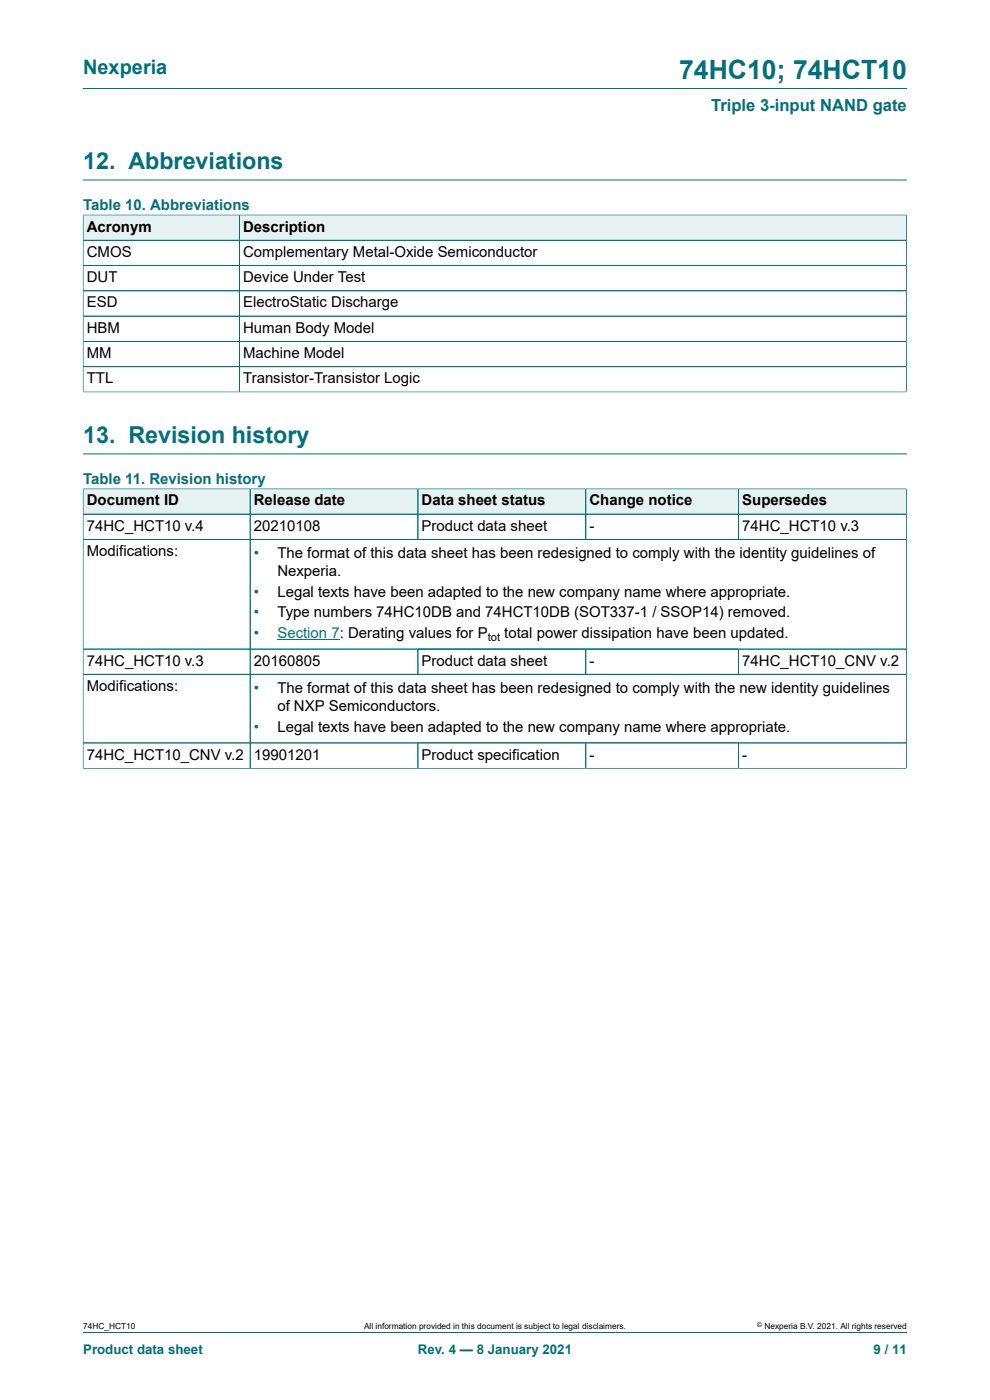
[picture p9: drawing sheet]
<svg xmlns="http://www.w3.org/2000/svg" width="210mm" height="297mm" viewBox="0 0 210 297" stroke-linecap="round" stroke-linejoin="round" font-family="sans-serif">
<defs><g id="words">
<text font-size="5.6" fill="#036f7b" x="144.1" y="16.8">74HC10; 74HCT10</text>
<g font-size="4.9" fill="#036f7b">
<text x="17.6" y="35.9">12. Abbreviations</text>
<text x="17.6" y="94">13. Revision history</text>
</g>
<text font-size="4.2" fill="#036f7b" x="17.6" y="15.6">Nexperia</text>
<text font-size="3.5" fill="#036f7b" x="150.8" y="23.7">Triple 3-input NAND gate</text>
<g font-size="3.2" fill="#036f7b">
<text x="17.6" y="44.5">Table 10. Abbreviations</text>
<text x="17.6" y="102.6">Table 11. Revision history</text>
<text x="53.8" y="118.5">•</text>
<text x="53.8" y="126.6">•</text>
<text x="53.8" y="131">•</text>
<text x="53.8" y="135.3">•</text>
<text x="53.8" y="147.1">•</text>
<text x="53.8" y="155.2">•</text>
</g>
<g font-size="3.2">
<text x="18.4" y="49.1">Acronym</text>
<text x="51.6" y="49.1">Description</text>
<text x="18.4" y="54.5">CMOS</text>
<text x="18.4" y="59.8">DUT</text>
<text x="51.6" y="54.5">Complementary Metal-Oxide Semiconductor</text>
<text x="51.6" y="59.8">Device Under Test</text>
<text x="18.4" y="65.2">ESD</text>
<text x="51.6" y="65.2">ElectroStatic Discharge</text>
<text x="18.4" y="70.6">HBM</text>
<text x="51.6" y="70.6">Human Body Model</text>
<text x="18.4" y="75.9">MM</text>
<text x="51.6" y="75.9">Machine Model</text>
<text x="18.4" y="81.3">TTL</text>
<text x="51.6" y="81.3">Transistor-Transistor Logic</text>
<text x="18.4" y="107.2">Document ID</text>
<text x="53.8" y="107.2">Release date</text>
<text x="89.4" y="107.2">Data sheet status</text>
<text x="125" y="107.2">Change notice</text>
<text x="157.5" y="107.2">Supersedes</text>
<text x="18.4" y="112.6">74HC_HCT10 v.4</text>
<text x="53.8" y="112.6">20210108</text>
<text x="89.4" y="112.6">Product data sheet</text>
<text x="125" y="112.6">-</text>
<text x="157.5" y="112.6">74HC_HCT10 v.3</text>
<text x="18.4" y="117.9">Modifications:</text>
<text x="58.8" y="118.5">The format of this data sheet has been redesigned to comply with the identity guidelines of</text>
<text x="58.8" y="122.3">Nexperia.</text>
<text x="58.8" y="126.6">Legal texts have been adapted to the new company name where appropriate.</text>
<text x="58.8" y="131">Type numbers 74HC10DB and 74HCT10DB (SOT337-1 / SSOP14) removed.</text>
<text x="107" y="135.3">total power dissipation have been updated.</text>
<text x="18.4" y="141.2">74HC_HCT10 v.3</text>
<text x="53.8" y="141.2">20160805</text>
<text x="89.4" y="141.2">Product data sheet</text>
<text x="125" y="141.2">-</text>
<text x="157.5" y="141.2">74HC_HCT10_CNV v.2</text>
<text x="18.4" y="146.6">Modifications:</text>
<text x="58.8" y="147.1">The format of this data sheet has been redesigned to comply with the new identity guidelines</text>
<text x="58.8" y="150.9">of NXP Semiconductors.</text>
<text x="58.8" y="155.2">Legal texts have been adapted to the new company name where appropriate.</text>
<text x="18.4" y="161.1">74HC_HCT10_CNV v.2</text>
<text x="53.8" y="161.1">19901201</text>
<text x="89.4" y="161.1">Product specification</text>
<text x="125" y="161.1">-</text>
<text x="157.5" y="161.1">-</text>
</g>
<text font-size="3.2" fill="#00f" x="58.8" y="135.3">Section 7: Derating values for P</text>
<g font-size="2.8" fill="#036f7b">
<text x="17.6" y="287.2">Product data sheet</text>
<text x="88.6" y="287.2">Rev. 4 — 8 January 2021</text>
<text x="185.3" y="287.2">9 / 11</text>
</g>
<text font-size="2.4" x="103.4" y="135.9">tot</text>
<g font-size="1.8">
<text x="17.6" y="282">74HC_HCT10</text>
<text x="77.2" y="282">All information provided in this document is subject to legal disclaimers.</text>
<text x="162.2" y="282">Nexperia B.V. 2021. All rights reserved</text>
</g>
<text font-size="1.4" x="160.6" y="281.6">©</text>
</g></defs>
<path d="M17.6 18.8h174.8M17.6 38.2h174.8" fill="none" stroke="#036f7b" stroke-width=".21"/>
<path d="M17.7 45.7h33v5.2h-33z" fill="#e6f1f2"/>
<path d="M17.6 45.5v5.5h33.2v-5.4h-33.2" fill="none" stroke="#036f7b" stroke-width=".21"/>
<path d="M50.9 45.7h141.3v5.2h-141.3z" fill="#e6f1f2"/>
<path d="M17.6 51h174.7M17.6 56.3h174.7M17.6 45.7v37.5M17.7 45.6h174.6M50.8 45.6v37.5M192.3 45.5v37.7M17.6 61.7h174.7M17.6 67.1h174.7M17.6 72.4h174.7M17.6 77.8h174.7M17.6 83.1h174.7M17.6 96.3h174.8" fill="none" stroke="#036f7b" stroke-width=".21"/>
<path d="M17.7 103.8h35.3v5.2h-35.3z" fill="#e6f1f2"/>
<path d="M17.6 103.6v5.5h35.5v-5.4h-35.5" fill="none" stroke="#036f7b" stroke-width=".21"/>
<path d="M53.1 103.8h35.5v5.2h-35.5z" fill="#e6f1f2"/>
<path d="M53.1 103.7h35.6v5.4h-35.6z" fill="none" stroke="#036f7b" stroke-width=".21"/>
<path d="M88.7 103.8h35.5v5.2h-35.5z" fill="#e6f1f2"/>
<path d="M88.7 103.7h35.6v5.4h-35.6z" fill="none" stroke="#036f7b" stroke-width=".21"/>
<path d="M124.3 103.8h32.3v5.2h-32.3z" fill="#e6f1f2"/>
<path d="M124.3 103.7h32.4v5.4h-32.4z" fill="none" stroke="#036f7b" stroke-width=".21"/>
<path d="M156.7 103.8h35.5v5.2h-35.5z" fill="#e6f1f2"/>
<path d="M17.6 114.4h174.7M53.1 109.1v28.6M88.7 109.1v5.3M124.3 109.1v5.3M192.3 103.6v34.1h-174.7v-28.6h174.7M192.3 103.7h-35.6v10.7" fill="none" stroke="#036f7b" stroke-width=".21"/>
<path d="M58.8 135.6h11.5" fill="none" stroke="#00f" stroke-width=".21"/>
<path d="M70.3 135.6l1.8 .1z" fill="#00f"/>
<g fill="none" stroke="#036f7b" stroke-width=".21">
<path d="M17.6 103.8v59.3M17.7 109.1h174.5M17.7 114.4h174.5M17.7 103.7h174.5M53.1 103.8v59.2M88.7 103.8v10.6M124.3 103.8v10.6M156.7 103.8v10.6M192.3 103.8v59.3M17.6 137.7h174.7M88.7 137.7v5.4M124.3 137.7v5.4"/>
<path d="M156.7 137.7v5.4M17.6 143.1h174.7M17.6 157.6h174.7M88.7 157.6v5.4M124.3 157.6v5.4M156.7 157.6v5.4M17.6 163h174.7M17.6 282.6h174.8"/>
</g>
<use href="#words"/>
</svg>
